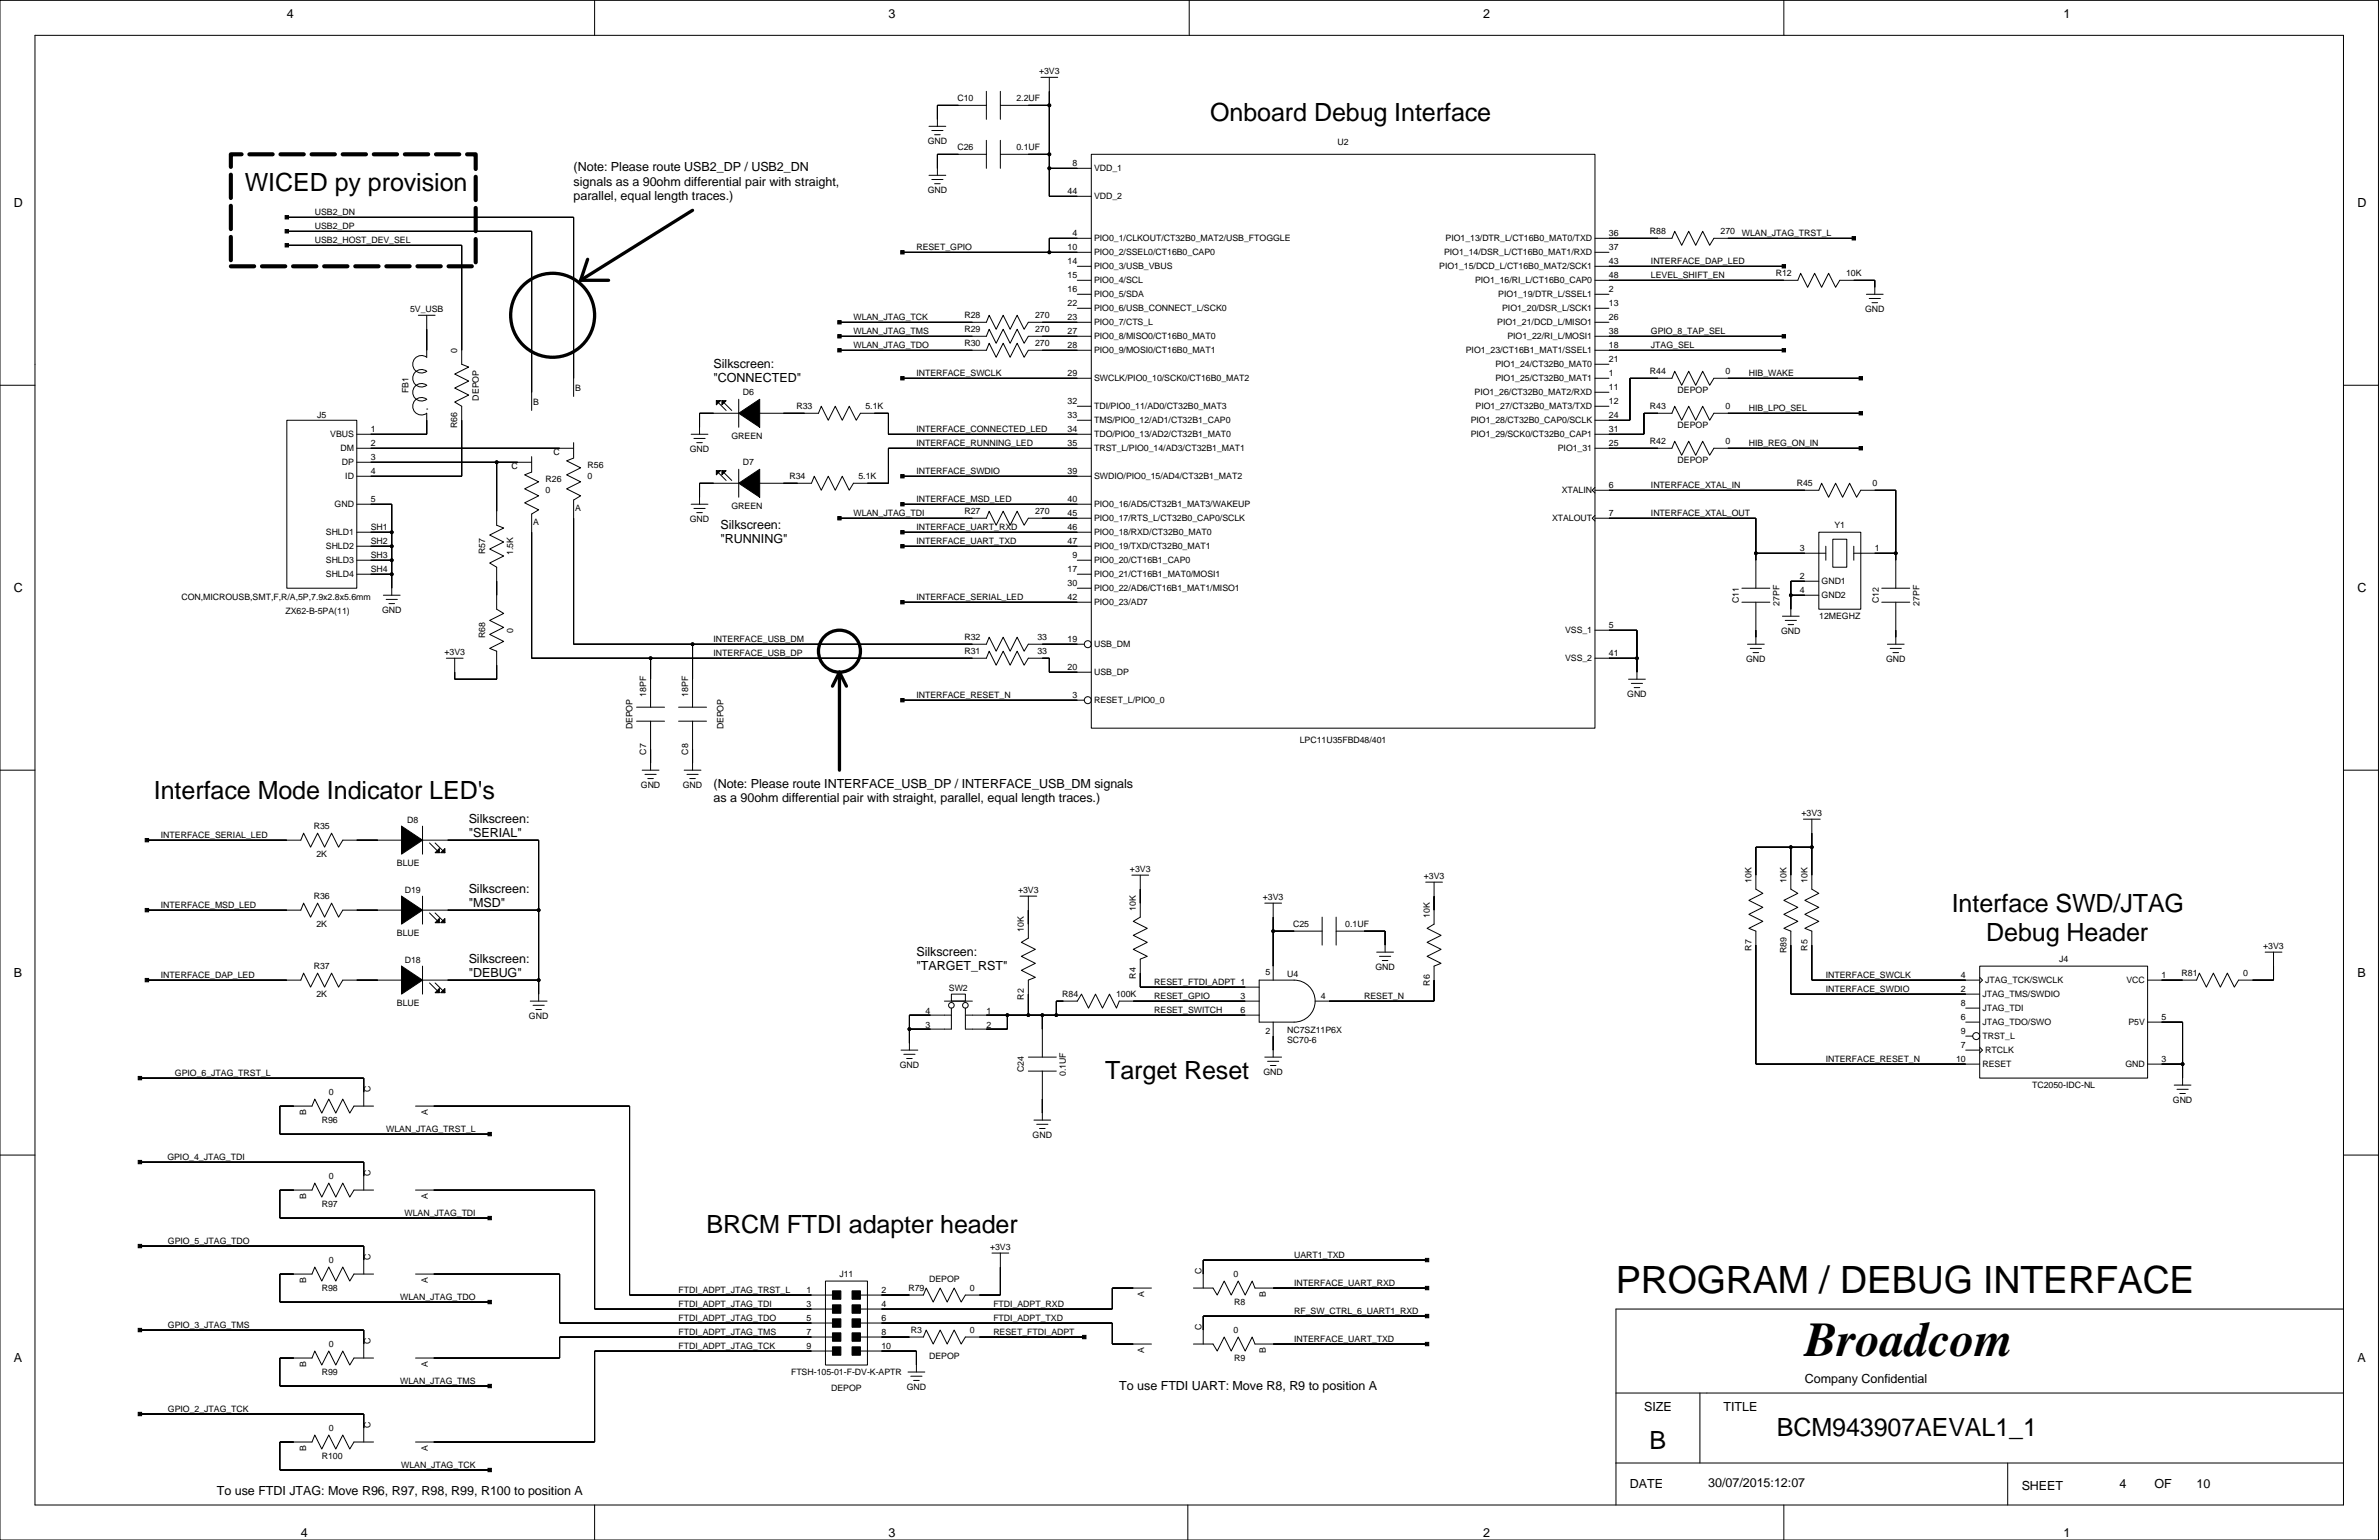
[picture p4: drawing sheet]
<svg xmlns="http://www.w3.org/2000/svg" width="432mm" height="279mm" viewBox="0 0 432 279" stroke-linecap="round" stroke-linejoin="round" font-family="sans-serif">
<defs><g id="words">
<text font-size="8.8" x="327.6" y="246.1">Broadcom</text>
<text font-size="6.8" x="293.3" y="234.7">PROGRAM / DEBUG INTERFACE</text>
<g font-size="4.6">
<text x="219.7" y="21.9">Onboard Debug Interface</text>
<text x="44.4" y="34.6">WICED py provision</text>
<text x="27.9" y="145">Interface Mode Indicator LED's</text>
<text x="354.2" y="165.4">Interface SWD/JTAG</text>
<text x="360.5" y="170.7">Debug Header</text>
<text x="200.6" y="195.8">Target Reset</text>
<text x="128.2" y="223.8">BRCM FTDI adapter header</text>
<text x="299.4" y="263">B</text>
<text x="322.5" y="260.6">BCM943907AEVAL1_1</text>
</g>
<g font-size="2.3">
<text x="52.1" y="3.4">4</text>
<text x="161.3" y="3.4">3</text>
<text x="269.2" y="3.4">2</text>
<text x="374.6" y="3.4">1</text>
<text x="104.1" y="31">(Note: Please route USB2_DP / USB2_DN</text>
<text x="104.1" y="33.7">signals as a 90ohm differential pair with straight,</text>
<text x="2.5" y="37.6">D</text>
<text x="104.1" y="36.4">parallel, equal length traces.)</text>
<text x="427.9" y="37.6">D</text>
<text x="129.5" y="66.7">Silkscreen:</text>
<text x="129.5" y="69.4">&quot;CONNECTED&quot;</text>
<text x="130.8" y="95.9">Silkscreen:</text>
<text x="130.8" y="98.6">&quot;RUNNING&quot;</text>
<text x="2.5" y="107.5">C</text>
<text x="427.9" y="107.5">C</text>
<text x="129.5" y="142.9">(Note: Please route INTERFACE_USB_DP / INTERFACE_USB_DM signals</text>
<text x="85.1" y="149.2">Silkscreen:</text>
<text x="129.5" y="145.6">as a 90ohm differential pair with straight, parallel, equal length traces.)</text>
<text x="85.1" y="151.9">&quot;SERIAL&quot;</text>
<text x="85.1" y="161.9">Silkscreen:</text>
<text x="85.1" y="164.6">&quot;MSD&quot;</text>
<text x="166.3" y="173.4">Silkscreen:</text>
<text x="2.5" y="177.3">B</text>
<text x="85.1" y="174.6">Silkscreen:</text>
<text x="85.1" y="177.3">&quot;DEBUG&quot;</text>
<text x="166.3" y="176">&quot;TARGET_RST&quot;</text>
<text x="427.9" y="177.3">B</text>
<text x="2.5" y="247.1">A</text>
<text x="327.6" y="250.9">Company Confidential</text>
<text x="427.9" y="247.1">A</text>
<text x="203.2" y="252.2">To use FTDI UART: Move R8, R9 to position A</text>
<text x="298.4" y="256">SIZE</text>
<text x="312.8" y="256">TITLE</text>
<text x="310.1" y="269.7">30/07/2015:12:07</text>
<text x="384.7" y="270">4</text>
<text x="398.7" y="270">10</text>
<text x="39.4" y="271.3">To use FTDI JTAG: Move R96, R97, R98, R99, R100 to position A</text>
<text x="295.8" y="270">DATE</text>
<text x="366.9" y="270.2">SHEET</text>
<text x="391.1" y="270">OF</text>
<text x="54.6" y="278.9">4</text>
<text x="161.3" y="278.9">3</text>
<text x="269.2" y="278.9">2</text>
<text x="374.6" y="278.9">1</text>
</g>
<g font-size="1.6">
<text x="188.6" y="13.5">+3V3</text>
<text x="173.8" y="18.3">C10</text>
<text x="184.5" y="18.3">2.2UF</text>
<text x="168.4" y="26.2">GND</text>
<text x="173.8" y="27.2">C26</text>
<text x="184.5" y="27.2">0.1UF</text>
<text x="242.8" y="26.4">U2</text>
<text x="168.4" y="35.1">GND</text>
<text x="193.8" y="35.3">44</text>
<text x="194.7" y="30.2">8</text>
<text x="198.6" y="31">VDD_1</text>
<text x="57.1" y="39.1">USB2_DN</text>
<text x="57.1" y="41.6">USB2_DP</text>
<text x="198.6" y="36.1">VDD_2</text>
<text x="57.1" y="44.1">USB2_HOST_DEV_SEL</text>
<text x="166.3" y="45.4">RESET_GPIO</text>
<text x="193.8" y="48">14</text>
<text x="193.8" y="45.4">10</text>
<text x="194.7" y="42.9">4</text>
<text x="198.6" y="43.7">PIO0_1/CLKOUT/CT32B0_MAT2/USB_FTOGGLE</text>
<text x="198.6" y="46.2">PIO0_2/SSEL0/CT16B0_CAP0</text>
<text x="262.1" y="46.2">PIO1_14/DSR_L/CT16B0_MAT1/RXD</text>
<text x="262.4" y="43.7">PIO1_13/DTR_L/CT16B0_MAT0/TXD</text>
<text x="292" y="42.9">36</text>
<text x="292" y="45.4">37</text>
<text x="292" y="48">43</text>
<text x="299.5" y="42.4">R88</text>
<text x="299.7" y="48">INTERFACE_DAP_LED</text>
<text x="312.3" y="42.4">270</text>
<text x="316.2" y="42.9">WLAN_JTAG_TRST_L</text>
<text x="193.8" y="53">16</text>
<text x="193.8" y="50.5">15</text>
<text x="198.6" y="48.8">PIO0_3/USB_VBUS</text>
<text x="198.6" y="51.3">PIO0_4/SCL</text>
<text x="198.6" y="53.9">PIO0_5/SDA</text>
<text x="261.2" y="48.8">PIO1_15/DCD_L/CT16B0_MAT2/SCK1</text>
<text x="267.7" y="51.3">PIO1_16/RI_L/CT16B0_CAP0</text>
<text x="271.9" y="53.9">PIO1_19/DTR_L/SSEL1</text>
<text x="292" y="50.5">48</text>
<text x="292" y="53">2</text>
<text x="299.7" y="50.5">LEVEL_SHIFT_EN</text>
<text x="322.3" y="50.1">R12</text>
<text x="335.1" y="50.1">10K</text>
<text x="74.4" y="56.7">5V_USB</text>
<text x="154.9" y="58.1">WLAN_JTAG_TCK</text>
<text x="175" y="57.7">R28</text>
<text x="187.9" y="57.7">270</text>
<text x="193.8" y="58.1">23</text>
<text x="193.8" y="55.6">22</text>
<text x="198.6" y="56.4">PIO0_6/USB_CONNECT_L/SCK0</text>
<text x="198.6" y="58.9">PIO0_7/CTS_L</text>
<text x="271.8" y="58.9">PIO1_21/DCD_L/MISO1</text>
<text x="272.6" y="56.4">PIO1_20/DSR_L/SCK1</text>
<text x="292" y="55.6">13</text>
<text x="292" y="58.1">26</text>
<text x="338.5" y="56.7">GND</text>
<text x="83" y="64" transform="rotate(-90 83 64)">0</text>
<text x="154.9" y="60.6">WLAN_JTAG_TMS</text>
<text x="154.9" y="63.2">WLAN_JTAG_TDO</text>
<text x="175" y="60.2">R29</text>
<text x="175" y="62.8">R30</text>
<text x="187.9" y="60.2">270</text>
<text x="187.9" y="62.8">270</text>
<text x="193.8" y="63.2">28</text>
<text x="193.8" y="60.6">27</text>
<text x="198.6" y="61.5">PIO0_8/MISO0/CT16B0_MAT0</text>
<text x="198.6" y="64">PIO0_9/MOSI0/CT16B0_MAT1</text>
<text x="266.1" y="64">PIO1_23/CT16B1_MAT1/SSEL1</text>
<text x="273.6" y="61.5">PIO1_22/RI_L/MOSI1</text>
<text x="292" y="60.6">38</text>
<text x="292" y="63.2">18</text>
<text x="292" y="65.7">21</text>
<text x="299.7" y="63.2">JTAG_SEL</text>
<text x="299.7" y="60.6">GPIO_8_TAP_SEL</text>
<text x="74.1" y="71.3" transform="rotate(-90 74.1 71.3)">FB1</text>
<text x="104.4" y="70.9">B</text>
<text x="134.8" y="71.6">D6</text>
<text x="166.3" y="68.3">INTERFACE_SWCLK</text>
<text x="193.8" y="68.3">29</text>
<text x="198.6" y="69.1">SWCLK/PIO0_10/SCK0/CT16B0_MAT2</text>
<text x="267.6" y="71.6">PIO1_26/CT32B0_MAT2/RXD</text>
<text x="271.4" y="69.1">PIO1_25/CT32B0_MAT1</text>
<text x="271.4" y="66.6">PIO1_24/CT32B0_MAT0</text>
<text x="292" y="70.8">11</text>
<text x="292" y="68.3">1</text>
<text x="299.5" y="67.8">R44</text>
<text x="304.5" y="71.3">DEPOP</text>
<text x="313.2" y="67.8">0</text>
<text x="317.4" y="68.3">HIB_WAKE</text>
<text x="57.6" y="75.9">J5</text>
<text x="83" y="77.7" transform="rotate(-90 83 77.7)">R66</text>
<text x="86.9" y="72.7" transform="rotate(-90 86.9 72.7)">DEPOP</text>
<text x="96.8" y="73.4">B</text>
<text x="144.6" y="74.2">R33</text>
<text x="157.1" y="74.2">5.1K</text>
<text x="193.8" y="75.9">33</text>
<text x="193.8" y="73.3">32</text>
<text x="198.6" y="74.2">TDI/PIO0_11/AD0/CT32B0_MAT3</text>
<text x="198.6" y="76.7">TMS/PIO0_12/AD1/CT32B1_CAP0</text>
<text x="266.9" y="76.7">PIO1_28/CT32B0_CAP0/SCLK</text>
<text x="267.8" y="74.2">PIO1_27/CT32B0_MAT3/TXD</text>
<text x="292" y="75.9">24</text>
<text x="292" y="73.3">12</text>
<text x="299.5" y="74.2">R43</text>
<text x="304.5" y="77.7">DEPOP</text>
<text x="313.2" y="74.2">0</text>
<text x="317.4" y="74.6">HIB_LPO_SEL</text>
<text x="59.9" y="79.3">VBUS</text>
<text x="61.8" y="81.8">DM</text>
<text x="67.3" y="78.4">1</text>
<text x="67.3" y="81">2</text>
<text x="67.3" y="83.5">3</text>
<text x="100.4" y="82.6">C</text>
<text x="125.2" y="82.1">GND</text>
<text x="132.8" y="79.7">GREEN</text>
<text x="166.3" y="78.4">INTERFACE_CONNECTED_LED</text>
<text x="166.3" y="81">INTERFACE_RUNNING_LED</text>
<text x="193.8" y="81">35</text>
<text x="193.8" y="78.4">34</text>
<text x="198.6" y="79.3">TDO/PIO0_13/AD2/CT32B1_MAT0</text>
<text x="198.6" y="81.8">TRST_L/PIO0_14/AD3/CT32B1_MAT1</text>
<text x="266.9" y="79.3">PIO1_29/SCK0/CT32B0_CAP1</text>
<text x="282.7" y="81.8">PIO1_31</text>
<text x="292" y="81">25</text>
<text x="292" y="78.4">31</text>
<text x="299.5" y="80.5">R42</text>
<text x="313.2" y="80.5">0</text>
<text x="317.4" y="81">HIB_REG_ON_IN</text>
<text x="62.1" y="84.3">DP</text>
<text x="62.7" y="86.9">ID</text>
<text x="67.3" y="86">4</text>
<text x="92.8" y="85.1">C</text>
<text x="99" y="87.4">R26</text>
<text x="99" y="89.4">0</text>
<text x="106.7" y="84.8">R56</text>
<text x="106.7" y="86.9">0</text>
<text x="134.8" y="84.3">D7</text>
<text x="143.3" y="86.9">R34</text>
<text x="155.8" y="86.9">5.1K</text>
<text x="166.3" y="86">INTERFACE_SWDIO</text>
<text x="193.8" y="86">39</text>
<text x="198.6" y="86.9">SWDIO/PIO0_15/AD4/CT32B1_MAT2</text>
<text x="283.5" y="89.4">XTALIN</text>
<text x="292" y="88.6">6</text>
<text x="299.7" y="88.6">INTERFACE_XTAL_IN</text>
<text x="304.5" y="84">DEPOP</text>
<text x="326.1" y="88.1">R45</text>
<text x="339.8" y="88.1">0</text>
<text x="60.7" y="92">GND</text>
<text x="67.3" y="91.1">5</text>
<text x="96.8" y="95.3">A</text>
<text x="104.4" y="92.7">A</text>
<text x="125.2" y="94.8">GND</text>
<text x="132.8" y="92.4">GREEN</text>
<text x="154.9" y="93.7">WLAN_JTAG_TDI</text>
<text x="166.3" y="91.1">INTERFACE_MSD_LED</text>
<text x="175" y="93.2">R27</text>
<text x="187.9" y="93.2">270</text>
<text x="193.8" y="91.1">40</text>
<text x="193.8" y="93.7">45</text>
<text x="198.6" y="94.5">PIO0_17/RTS_L/CT32B0_CAP0/SCLK</text>
<text x="198.6" y="92">PIO0_16/AD5/CT32B1_MAT3/WAKEUP</text>
<text x="281.7" y="94.5">XTALOUT</text>
<text x="292" y="93.7">7</text>
<text x="299.7" y="93.7">INTERFACE_XTAL_OUT</text>
<text x="333" y="95.8">Y1</text>
<text x="59.2" y="99.6">SHLD2</text>
<text x="59.2" y="97">SHLD1</text>
<text x="67.3" y="96.2">SH1</text>
<text x="67.3" y="98.7">SH2</text>
<text x="67.3" y="101.3">SH3</text>
<text x="88.1" y="100.6" transform="rotate(-90 88.1 100.6)">R57</text>
<text x="93.2" y="100.7" transform="rotate(-90 93.2 100.7)">1.5K</text>
<text x="166.3" y="96.2">INTERFACE_UART_RXD</text>
<text x="166.3" y="98.7">INTERFACE_UART_TXD</text>
<text x="193.8" y="98.7">47</text>
<text x="193.8" y="96.2">46</text>
<text x="194.7" y="101.3">9</text>
<text x="198.6" y="97">PIO0_18/RXD/CT32B0_MAT0</text>
<text x="198.6" y="99.6">PIO0_19/TXD/CT32B0_MAT1</text>
<text x="326.7" y="100">3</text>
<text x="340.3" y="100">1</text>
<text x="59.2" y="104.7">SHLD4</text>
<text x="59.2" y="102.1">SHLD3</text>
<text x="67.3" y="103.8">SH4</text>
<text x="193.8" y="106.4">30</text>
<text x="193.8" y="103.8">17</text>
<text x="198.6" y="102.1">PIO0_20/CT16B1_CAP0</text>
<text x="198.6" y="104.7">PIO0_21/CT16B1_MAT0/MOSI1</text>
<text x="198.6" y="107.2">PIO0_22/AD6/CT16B1_MAT1/MISO1</text>
<text x="326.7" y="107.6">4</text>
<text x="326.7" y="105.1">2</text>
<text x="330.6" y="105.9">GND1</text>
<text x="32.9" y="108.9">CON,MICROUSB,SMT,F,R/A,5P,7.9x2.8x5.6mm</text>
<text x="51.8" y="111.4">ZX62-B-5PA(11)</text>
<text x="69.3" y="111.3">GND</text>
<text x="166.3" y="108.9">INTERFACE_SERIAL_LED</text>
<text x="193.8" y="108.9">42</text>
<text x="198.6" y="109.7">PIO0_23/AD7</text>
<text x="292" y="114">5</text>
<text x="315.6" y="109.4" transform="rotate(-90 315.6 109.4)">C11</text>
<text x="323" y="109.9" transform="rotate(-90 323 109.9)">27PF</text>
<text x="330.2" y="112.3">12MEGHZ</text>
<text x="330.6" y="108.5">GND2</text>
<text x="341" y="109.4" transform="rotate(-90 341 109.4)">C12</text>
<text x="348.4" y="109.9" transform="rotate(-90 348.4 109.9)">27PF</text>
<text x="80.7" y="118.9">+3V3</text>
<text x="88.1" y="115.8" transform="rotate(-90 88.1 115.8)">R68</text>
<text x="93.2" y="114.8" transform="rotate(-90 93.2 114.8)">0</text>
<text x="129.5" y="119.1">INTERFACE_USB_DP</text>
<text x="129.5" y="116.5">INTERFACE_USB_DM</text>
<text x="175" y="116.1">R32</text>
<text x="175" y="118.6">R31</text>
<text x="188.3" y="116.1">33</text>
<text x="188.3" y="118.6">33</text>
<text x="193.8" y="116.5">19</text>
<text x="198.6" y="117.4">USB_DM</text>
<text x="284.1" y="114.8">VSS_1</text>
<text x="284.1" y="119.9">VSS_2</text>
<text x="292" y="119.1">41</text>
<text x="323.3" y="115.1">GND</text>
<text x="193.8" y="121.6">20</text>
<text x="198.6" y="122.4">USB_DP</text>
<text x="316.9" y="120.1">GND</text>
<text x="342.3" y="120.1">GND</text>
<text x="117.3" y="126.4" transform="rotate(-90 117.3 126.4)">18PF</text>
<text x="124.9" y="126.4" transform="rotate(-90 124.9 126.4)">18PF</text>
<text x="166.3" y="126.7">INTERFACE_RESET_N</text>
<text x="194.7" y="126.7">3</text>
<text x="198.6" y="127.5">RESET_L/PIO0_0</text>
<text x="295.4" y="126.5">GND</text>
<text x="114.8" y="132.3" transform="rotate(-90 114.8 132.3)">DEPOP</text>
<text x="117.3" y="136.9" transform="rotate(-90 117.3 136.9)">C7</text>
<text x="124.9" y="136.9" transform="rotate(-90 124.9 136.9)">C8</text>
<text x="131.3" y="132.3" transform="rotate(-90 131.3 132.3)">DEPOP</text>
<text x="235.9" y="134.8">LPC11U35FBD48/401</text>
<text x="116.3" y="143">GND</text>
<text x="123.9" y="143">GND</text>
<text x="73.9" y="149.3">D8</text>
<text x="327" y="148.1">+3V3</text>
<text x="29.2" y="152.1">INTERFACE_SERIAL_LED</text>
<text x="57" y="150.4">R35</text>
<text x="57.4" y="155.4">2K</text>
<text x="72.1" y="157.1">BLUE</text>
<text x="205.1" y="158.2">+3V3</text>
<text x="258.4" y="159.5">+3V3</text>
<text x="317.9" y="160.2" transform="rotate(-90 317.9 160.2)">10K</text>
<text x="324.3" y="160.2" transform="rotate(-90 324.3 160.2)">10K</text>
<text x="328.1" y="160.2" transform="rotate(-90 328.1 160.2)">10K</text>
<text x="29.2" y="164.8">INTERFACE_MSD_LED</text>
<text x="57" y="163.1">R36</text>
<text x="73.5" y="162">D19</text>
<text x="184.8" y="162">+3V3</text>
<text x="206.2" y="165.3" transform="rotate(-90 206.2 165.3)">10K</text>
<text x="229.2" y="163.3">+3V3</text>
<text x="259.5" y="166.5" transform="rotate(-90 259.5 166.5)">10K</text>
<text x="57.4" y="168.1">2K</text>
<text x="72.1" y="169.8">BLUE</text>
<text x="185.9" y="169.1" transform="rotate(-90 185.9 169.1)">10K</text>
<text x="234.7" y="168.1">C25</text>
<text x="244.2" y="168.1">0.1UF</text>
<text x="317.9" y="172.5" transform="rotate(-90 317.9 172.5)">R7</text>
<text x="324.3" y="172.9" transform="rotate(-90 324.3 172.9)">R89</text>
<text x="328.1" y="172.5" transform="rotate(-90 328.1 172.5)">R5</text>
<text x="410.8" y="172.2">+3V3</text>
<text x="29.2" y="177.5">INTERFACE_DAP_LED</text>
<text x="57" y="175.8">R37</text>
<text x="73.5" y="174.7">D18</text>
<text x="172.2" y="179.8">SW2</text>
<text x="206.2" y="177.6" transform="rotate(-90 206.2 177.6)">R4</text>
<text x="209.5" y="178.7">RESET_FTDI_ADPT 1</text>
<text x="229.7" y="177">5</text>
<text x="233.6" y="177.3">U4</text>
<text x="249.6" y="176">GND</text>
<text x="259.5" y="178.8" transform="rotate(-90 259.5 178.8)">R6</text>
<text x="331.4" y="177.5">INTERFACE_SWCLK</text>
<text x="355.9" y="177.5">4</text>
<text x="360.3" y="178.3">JTAG_TCK/SWCLK</text>
<text x="373.7" y="174.5">J4</text>
<text x="386" y="178.3">VCC</text>
<text x="392.3" y="177.5">1</text>
<text x="396" y="177">R81</text>
<text x="407.1" y="177">0</text>
<text x="57.4" y="180.8">2K</text>
<text x="72.1" y="182.5">BLUE</text>
<text x="96" y="184.9">GND</text>
<text x="168" y="183.9">4</text>
<text x="179" y="183.9">1</text>
<text x="185.9" y="181.4" transform="rotate(-90 185.9 181.4)">R2</text>
<text x="192.8" y="180.8">R84</text>
<text x="202.6" y="180.8">100K</text>
<text x="209.5" y="181.3">RESET_GPIO</text>
<text x="209.5" y="183.8">RESET_SWITCH</text>
<text x="225.1" y="183.8">6</text>
<text x="225.1" y="181.3">3</text>
<text x="239.7" y="181.3">4</text>
<text x="247.6" y="181.3">RESET_N</text>
<text x="331.4" y="180">INTERFACE_SWDIO</text>
<text x="355.9" y="182.5">8</text>
<text x="355.9" y="185.1">6</text>
<text x="355.9" y="180">2</text>
<text x="359.8" y="180.8">JTAG_TMS/SWDIO</text>
<text x="359.8" y="185.9">JTAG_TDO/SWO</text>
<text x="359.8" y="183.4">JTAG_TDI</text>
<text x="386.3" y="185.9">P5V</text>
<text x="392.3" y="185.1">5</text>
<text x="168" y="186.4">3</text>
<text x="179" y="186.4">2</text>
<text x="229.7" y="187.6">2</text>
<text x="233.6" y="187.4">NC7SZ11P6X</text>
<text x="233.6" y="189.2">SC70-6</text>
<text x="355.9" y="187.6">9</text>
<text x="355.9" y="190.2">7</text>
<text x="359.8" y="188.5">TRST_L</text>
<text x="360.3" y="191">RTCLK</text>
<text x="31.7" y="195.2">GPIO_6_JTAG_TRST_L</text>
<text x="163.3" y="193.8">GND</text>
<text x="185.9" y="194.5" transform="rotate(-90 185.9 194.5)">C24</text>
<text x="193.5" y="195.2" transform="rotate(-90 193.5 195.2)">0.1UF</text>
<text x="229.3" y="195.1">GND</text>
<text x="331.4" y="192.7">INTERFACE_RESET_N</text>
<text x="355" y="192.7">10</text>
<text x="359.8" y="193.5">RESET</text>
<text x="368.9" y="197.3">TC2050-IDC-NL</text>
<text x="385.8" y="193.5">GND</text>
<text x="392.3" y="192.7">3</text>
<text x="55.6" y="202.2" transform="rotate(-90 55.6 202.2)">B</text>
<text x="58.4" y="203.7">R96</text>
<text x="59.7" y="198.6">0</text>
<text x="67.3" y="198.1" transform="rotate(-90 67.3 198.1)">C</text>
<text x="77.7" y="202.2" transform="rotate(-90 77.7 202.2)">A</text>
<text x="394.4" y="200.1">GND</text>
<text x="70.1" y="205.4">WLAN_JTAG_TRST_L</text>
<text x="187.4" y="206.5">GND</text>
<text x="30.4" y="210.5">GPIO_4_JTAG_TDI</text>
<text x="59.7" y="213.8">0</text>
<text x="67.3" y="213.4" transform="rotate(-90 67.3 213.4)">C</text>
<text x="55.6" y="217.5" transform="rotate(-90 55.6 217.5)">B</text>
<text x="58.4" y="218.9">R97</text>
<text x="73.4" y="220.6">WLAN_JTAG_TDI</text>
<text x="77.7" y="217.5" transform="rotate(-90 77.7 217.5)">A</text>
<text x="30.5" y="225.7">GPIO_5_JTAG_TDO</text>
<text x="179.7" y="226.8">+3V3</text>
<text x="55.6" y="232.7" transform="rotate(-90 55.6 232.7)">B</text>
<text x="59.7" y="229.1">0</text>
<text x="67.3" y="228.6" transform="rotate(-90 67.3 228.6)">C</text>
<text x="77.7" y="232.7" transform="rotate(-90 77.7 232.7)">A</text>
<text x="152.4" y="231.6">J11</text>
<text x="168.6" y="232.6">DEPOP</text>
<text x="218.1" y="231.2" transform="rotate(-90 218.1 231.2)">C</text>
<text x="223.9" y="231.6">0</text>
<text x="234.9" y="233.3">INTERFACE_UART_RXD</text>
<text x="234.9" y="228.2">UART1_TXD</text>
<text x="58.4" y="234.2">R98</text>
<text x="72.6" y="235.9">WLAN_JTAG_TDO</text>
<text x="123.2" y="234.6">FTDI_ADPT_JTAG_TRST_L</text>
<text x="123.2" y="237.1">FTDI_ADPT_JTAG_TDI</text>
<text x="123.2" y="239.7">FTDI_ADPT_JTAG_TDO</text>
<text x="146.4" y="239.8">5</text>
<text x="146.4" y="237.2">3</text>
<text x="146.4" y="234.7">1</text>
<text x="160" y="239.8">6</text>
<text x="160" y="234.7">2</text>
<text x="160" y="237.2">4</text>
<text x="164.9" y="234.2">R79</text>
<text x="176.1" y="234.2">0</text>
<text x="180.3" y="237.1">FTDI_ADPT_RXD</text>
<text x="180.3" y="239.7">FTDI_ADPT_TXD</text>
<text x="207.7" y="235.3" transform="rotate(-90 207.7 235.3)">A</text>
<text x="224" y="236.7">R8</text>
<text x="229.8" y="235.3" transform="rotate(-90 229.8 235.3)">B</text>
<text x="234.9" y="238.4">RF_SW_CTRL_6_UART1_RXD</text>
<text x="30.5" y="240.9">GPIO_3_JTAG_TMS</text>
<text x="59.7" y="244.3">0</text>
<text x="67.3" y="243.8" transform="rotate(-90 67.3 243.8)">C</text>
<text x="123.2" y="242.2">FTDI_ADPT_JTAG_TMS</text>
<text x="123.2" y="244.8">FTDI_ADPT_JTAG_TCK</text>
<text x="146.4" y="244.8">9</text>
<text x="146.4" y="242.3">7</text>
<text x="160" y="244.8">10</text>
<text x="160" y="242.3">8</text>
<text x="165.3" y="241.8">R3</text>
<text x="176.1" y="241.8">0</text>
<text x="180.3" y="242.2">RESET_FTDI_ADPT</text>
<text x="207.7" y="245.4" transform="rotate(-90 207.7 245.4)">A</text>
<text x="218.1" y="241.3" transform="rotate(-90 218.1 241.3)">C</text>
<text x="223.9" y="241.8">0</text>
<text x="229.8" y="245.4" transform="rotate(-90 229.8 245.4)">B</text>
<text x="234.9" y="243.5">INTERFACE_UART_TXD</text>
<text x="55.6" y="247.9" transform="rotate(-90 55.6 247.9)">B</text>
<text x="58.4" y="249.4">R99</text>
<text x="72.6" y="251.1">WLAN_JTAG_TMS</text>
<text x="77.7" y="247.9" transform="rotate(-90 77.7 247.9)">A</text>
<text x="143.6" y="249.4">FTSH-105-01-F-DV-K-APTR</text>
<text x="168.6" y="246.5">DEPOP</text>
<text x="224" y="246.9">R9</text>
<text x="30.5" y="256.2">GPIO_2_JTAG_TCK</text>
<text x="150.9" y="252.4">DEPOP</text>
<text x="164.6" y="252.2">GND</text>
<text x="55.6" y="263.2" transform="rotate(-90 55.6 263.2)">B</text>
<text x="59.7" y="259.6">0</text>
<text x="67.3" y="259.1" transform="rotate(-90 67.3 259.1)">C</text>
<text x="77.7" y="263.2" transform="rotate(-90 77.7 263.2)">A</text>
<text x="58.4" y="264.6">R100</text>
<text x="72.8" y="266.3">WLAN_JTAG_TCK</text>
</g>
</g></defs>
<g fill="none" stroke="#000" stroke-width=".18">
<path d="M0 .1h431.7v279.3h-431.7zM6.3 6.4h419.1v266.7h-419.1zM107.9 .1v6.3M179 19.1h-8.9v3.8M179 16.6v5M181.6 19.1h8.9M181.6 16.6v5M188.9 14h3.1M190.5 14v21.6h7.6M215.9 .1v6.3M323.8 .1v6.3M52.1 39.4h52v32.5"/>
<path d="M168.6 31.8h3.1M168.6 22.9h3.1M169.1 32.6h2.1M169.1 23.7h2.1M169.6 33.3h1M169.6 24.4h1M179 25.5v5M179 28h-8.9v3.8M181.6 25.5v5M181.6 28h8.9M190.5 30.5h7.6M198.1 28h91.4v104.1h-91.4z"/>
<path d="M52.1 44.5h31.7v21.6l1.3 .5-2.6 1.3 2.6 1.2-2.6 1.3 2.6 1.3-2.6 1.2 1.3 .8v12.7h-19M52.1 42h44.4v32.5M75.9 57.2h3.1M77.5 57.2v7.6M152.4 58.5h26.6l.5-1.3 1.3 2.5 1.3-2.5 1.2 2.5 1.3-2.5 1.3 2.5 .7-1.2h11.5M163.8 45.8h34.3M195.5 53.4h2.6M195.5 48.3h2.6M195.5 50.9h2.6M195.5 55.9h2.6M198.1 43.2h-7.6v2.6M289.5 50.9h36.8l.5-1.3 1.3 2.5 1.3-2.5 1.2 2.5 1.3-2.5 1.3 2.5 .7-1.2h6.4v2.5"/>
<path d="M289.5 43.2h14l.5-1.2 1.2 2.5 1.3-2.5 1.3 2.5 1.2-2.5 1.3 2.5 .8-1.3h25.4M289.5 53.4h2.5M289.5 45.8h2.5M289.5 48.3h34.3M289.5 55.9h2.5M289.5 58.5h2.5M338.8 53.4h3M339.3 54.2h2M339.8 54.9h1M0 69.9h6.3M52.1 76.2h12.7v30.5h-12.7zM77.5 74.2h.1"/>
<path d="M77.5 64.8a1.59 1.59 0 0 0-2.2 .2 1.59 1.59 0 0 0 0 2.2 1.59 1.59 0 0 0 2.2 .2 1.59 1.59 0 0 0-2.2 .2 1.59 1.59 0 0 0 0 2.1 1.59 1.59 0 0 0 2.2 .2 1.59 1.59 0 0 0-2.2 .2 1.59 1.59 0 0 0 0 2.1 1.59 1.59 0 0 0 2.2 .2 1.59 1.59 0 0 0-2.2 .2 1.59 1.59 0 0 0 0 2.2 1.59 1.59 0 0 0 2.2 .2v3.8h-12.7M125.4 78.8h3.1M126 79.5h2M130.3 72.9l1.5 1.6M131.3 72.9l1.5 1.6M134.1 75h-7.1v3.8M134.1 72.4v5.1M137.9 75h10.7l.5-1.3 1.2 2.5 1.3-2.5 1.3 2.5 1.2-2.5 1.3 2.5 .8-1.2h5.1v3.8h36.8M152.4 61h26.6l.5-1.3 1.3 2.6 1.3-2.6 1.2 2.6 1.3-2.6 1.3 2.6 .7-1.3h11.5M152.4 63.5h26.6l.5-1.2 1.3 2.5 1.3-2.5 1.2 2.5 1.3-2.5 1.3 2.5 .7-1.3h11.5M163.8 68.6h34.3M195.5 73.7h2.6"/>
<path d="M195.5 76.2h2.6M289.5 68.6h2.5M289.5 61h34.3M289.5 63.5h34.3M289.5 73.7h2.5M289.5 66.1h2.5M289.5 71.2h2.5M337.7 75h-26.6l-.8 1.2-1.3-2.5-1.2 2.5-1.3-2.5-1.3 2.5-1.2-2.5-.5 1.3h-5.1v3.8h-8.9M337.7 68.6h-26.6l-.8 1.3-1.3-2.5-1.2 2.5-1.3-2.5-1.3 2.5-1.2-2.5-.5 1.2h-7.7v7.6h-6.3M425.4 69.9h6.3M64.8 91.5h6.3v16.5M64.8 96.6h6.3"/>
<path d="M64.8 99.1h6.3M64.8 81.3h39.3M64.8 83.9h31.7M90.1 83.9v11.4l1.3 .5-2.5 1.3 2.5 1.2-2.5 1.3 2.5 1.3-2.5 1.2 1.2 .8v7.6l1.3 .8-2.5 1.3 2.5 1.2-2.5 1.3 2.5 1.3-2.5 1.2 1.2 .5v5.1h-7.6v-3.8M96.5 82.8v2.8l-1.3 .6 2.6 1.2-2.6 1.3 2.6 1.3-2.6 1.2 2.6 1.3-1.3 .8v26.1h82.5l.5-1.3 1.3 2.6 1.3-2.6 1.2 2.6 1.3-2.6 1.3 2.6 .7-1.3h3.9v2.6h7.6M104.1 80.3v2.8l-1.3 .5 2.6 1.3-2.6 1.3 2.6 1.2-2.6 1.3 2.6 1.3-1.3 .7v26.2h74.9l.5-1.3 1.3 2.5 1.3-2.5 1.2 2.5 1.3-2.5 1.3 2.5 .7-1.2h10.2M125.4 91.5h3.1M126 92.2h2M126.5 80.3h1M126.5 93h1M130.3 85.6l1.5 1.6M131.3 85.6l1.5 1.6"/>
<path d="M134.1 87.7h-7.1v3.8M134.1 85.1v5.1M152.4 94h26.6l.5-1.2 1.3 2.5 1.3-2.5 1.2 2.5 1.3-2.5 1.3 2.5 .7-1.3h11.5M163.8 96.6h34.3M163.8 99.1h34.3M163.8 91.5h34.3M163.8 86.4h34.3M198.1 81.3h-36.8v6.4h-6.4l-.8 1.2-1.2-2.5-1.3 2.5-1.3-2.5-1.2 2.5-1.3-2.5-.5 1.3h-9.4M289.5 88.4l-.5 .5 .5 .6M289.5 93.5l-.5 .5 .5 .5M289.5 88.9h40.6l.5-1.2 1.3 2.5 1.3-2.5 1.2 2.5 1.3-2.5 1.3 2.5 .7-1.3h6.4v17.8M289.5 81.3h14l.5-1.2 1.2 2.5 1.3-2.5 1.3 2.5 1.2-2.5 1.3 2.5 .8-1.3h26.6"/>
<path d="M289.5 94h29.2v12.7M330.1 96.6h7.6v13.9h-7.6zM331.4 99.1v2.5M332.7 97.8h2.5v5.1h-2.5zM336.5 99.1v2.5M64.8 101.6h6.3M64.8 104.2h6.3M69.6 108h3M70.1 108.8h2M70.6 109.5h1M81 119.4h3.1M118.1 119.4v8.9"/>
<path d="M125.7 116.9v11.4M163.8 109.3h34.3M195.5 101.6h2.6M195.5 104.2h2.6M195.5 106.7h2.6M289.5 114.3h7.6v8.9M289.5 119.4h7.6M316.2 106.7h5M316.2 109.3h5M317.2 116.9h3M317.7 117.6h2M318.2 118.4h1"/>
<path d="M318.7 100.4h12.7M318.7 109.3v7.6M323.5 111.8h3.1M324 112.6h2.1M324.5 113.3h1.1M325 108h5.1M330.1 105.4h-5.1v6.4M336.5 100.4h7.6M341.6 106.7h5M341.6 109.3h5M342.6 116.9h3M343.1 117.6h2"/>
<path d="M343.6 118.4h1M344.1 109.3v7.6M0 139.7h6.3M115.5 130.8h5.1M115.5 128.3h5.1M116.6 139.7h3M118.1 130.8v8.9M123.2 130.8h5M123.2 128.3h5M124.2 139.7h3M125.7 130.8v8.9M163.8 127h33"/>
<path d="M295.6 123.2h3M296.1 124h2M296.6 124.7h1M425.4 139.7h6.3M26.7 152.4h27.9l.5-1.2 1.3 2.5 1.2-2.5 1.3 2.5 1.3-2.5 1.3 2.5 .7-1.3h10.7M76.7 152.4h21.1v29.2M76.7 149.9v5.1M78 152.9l1.5 1.6M79 152.9l1.5 1.6M117.1 140.5h2M117.6 141.3h1M124.7 140.5h2"/>
<path d="M125.2 141.3h1M205.4 158.8h3.1M207 158.8v7.6l-1.3 .8 2.5 1.2-2.5 1.3 2.5 1.3-2.5 1.2 2.5 1.3-1.2 .5v5.1h21.5M325 153.7v7.6l1.3 .8-2.5 1.2 2.5 1.3-2.5 1.3 2.5 1.3-2.5 1.2 1.2 .5v11.5h34.3M327.3 148.6h3.1M328.9 148.6v12.7l1.2 .8-2.5 1.2 2.5 1.3-2.5 1.3 2.5 1.3-2.5 1.2 1.3 .5v8.9h30.4M328.9 153.7h-10.2v7.6l1.3 .8-2.6 1.2 2.6 1.3-2.6 1.3 2.6 1.3-2.6 1.2 1.3 .5v24.2h40.6M26.7 165.1h27.9l.5-1.2 1.3 2.5 1.2-2.5 1.3 2.5 1.3-2.5 1.3 2.5 .7-1.3h10.7M26.7 177.8h27.9l.5-1.2 1.3 2.5 1.2-2.5 1.3 2.5 1.3-2.5 1.3 2.5 .7-1.3h10.7M76.7 165.1h21.1M76.7 177.8h21.1M76.7 162.6v5.1"/>
<path d="M76.7 175.3v5.1M78 178.3l1.5 1.6M78 165.6l1.5 1.6M79 178.3l1.5 1.6M79 165.6l1.5 1.6M185.1 162.6h3.1M186.6 162.6v7.6l-1.2 .8 2.5 1.2-2.5 1.3 2.5 1.3-2.5 1.2 2.5 1.3-1.3 .5v6.4M228.5 177.8h6.4a3.8 3.8 0 0 1 3.8 3.8 3.8 3.8 0 0 1-3.8 3.8h-6.4zM229.6 163.9h3M231.1 163.9v13.9M231.1 168.9h8.9M240 166.4v5.1"/>
<path d="M242.5 168.9h8.9v3.8M242.5 166.4v5.1M249.9 172.7h3M250.4 173.5h2M250.9 174.3h1M258.8 160h3M260.3 160v7.7l-1.3 .7 2.6 1.3-2.6 1.3 2.6 1.2-2.6 1.3 2.6 1.3-1.3 .5v6.3h-21.6M359.3 175.3h30.5v20.3h-30.5zM359.3 177.3l.5 .5-.5 .5M411.1 172.7h3.1M412.7 172.7v5.1h-6.4l-.8 1.3-1.2-2.5-1.3 2.5-1.3-2.5-1.2 2.5-1.3-2.5-.5 1.2h-8.9M25.4 195.6h40.6v5.1"/>
<path d="M96.2 181.6h3.1M96.8 182.4h2M97.3 183.2h1M163.5 190.5h3.1M164 191.3h2.1M164.6 192h1M171.4 181.6h5.1M172.7 180.4h2.5v1.2h-2.5zM172.7 184.2h-7.6v6.3M172.7 182.9v3.8h-7.6M175.2 184.2h53.3M175.2 182.9v3.8h7.6v-2.5"/>
<path d="M186.6 194.3h5.1M186.6 191.8h5.1M189.2 184.2v7.6M189.2 194.3v8.9M228.5 181.6h-25.3l-.6 1.3-1.2-2.5-1.3 2.5-1.3-2.5-1.2 2.5-1.3-2.5-.8 1.2h-3.8v2.6M229.6 191.8h3M230.1 192.6h2M230.6 193.3h1M231.1 185.4v6.4M247.6 185.4h.1M248.9 185.4h.1M356.8 190.5h2.5"/>
<path d="M356.8 185.4h2.5M356.8 182.9h2.5M356.8 188h1.3M359.3 190l.5 .5-.5 .5M389.8 193.1h6.3M389.8 185.4h6.3v11.5M394.6 196.9h3.1M395.1 197.6h2.1M395.6 198.4h1.1M0 209.6h6.3M25.4 210.8h40.6v5.1M67.8 200.7h-3.6l-.7 1.2-1.3-2.5-1.3 2.5-1.2-2.5-1.3 2.5-1.3-2.5-.5 1.3h-5.8v5.1h38.1"/>
<path d="M67.8 215.9h-3.6l-.7 1.3-1.3-2.6-1.3 2.6-1.2-2.6-1.3 2.6-1.3-2.6-.5 1.3h-5.8v5.1h38.1M75.4 215.9h32.5v21.6h43.2M75.4 200.7h38.9v34.3h36.8M187.7 203.2h3M188.2 204h2M188.7 204.7h1M425.4 209.6h6.3M25.4 226.1h40.6v5.1M67.8 231.2h-3.6l-.7 1.2-1.3-2.5-1.3 2.5-1.2-2.5-1.3 2.5-1.3-2.5-.5 1.3h-5.8v5h38.1M75.4 231.2h26.2v8.8h49.5M149.8 232.4h7.6v15.3h-7.6zM180 227.3h3.1"/>
<path d="M181.6 227.3v7.7h-6.4l-.7 1.2-1.3-2.5-1.3 2.5-1.3-2.5-1.2 2.5-1.3-2.5-.5 1.3h-11.4M209 233.7h-7.1v3.8h-45.7M216.6 233.7h3.6l.7 1.3 1.3-2.6 1.3 2.6 1.2-2.6 1.3 2.6 1.3-2.6 .5 1.3h31.2M259 228.6h-40.6v5.1M259 238.8h-40.6v5M425.4 237.5h-132.1v35.6M25.4 256.5h40.6v5.1M25.4 241.3h40.6v5.1M67.8 246.4h-3.6l-.7 1.3-1.3-2.6-1.3 2.6-1.2-2.6-1.3 2.6-1.3-2.6-.5 1.3h-5.8v5.1h38.1M151.1 245.1h-43.2v16.5h-32.5M151.1 242.6h-49.5v3.8h-26.2M156.2 242.6h11.4l.5-1.3 1.3 2.5 1.2-2.5 1.3 2.5 1.3-2.5 1.3 2.5 .7-1.2h21.6"/>
<path d="M156.2 240h45.7v3.8h7.1M156.2 245.1h10.1v3.8M164.8 248.9h3.1M165.3 249.7h2M165.8 250.5h1M216.6 243.8h3.6l.7 1.3 1.3-2.5 1.3 2.5 1.2-2.5 1.3 2.5 1.3-2.5 .5 1.2h31.2M293.3 252.7h132.1M308.5 252.7v12.7M67.8 261.6h-3.6l-.7 1.3-1.3-2.5-1.3 2.5-1.2-2.5-1.3 2.5-1.3-2.5-.5 1.2h-5.8v5.1h38.1M107.9 273.1v6.3M215.6 273.1v6.3M293.3 265.4h132.1"/>
<path d="M323.8 273.1v6.3M364.4 265.4v7.7"/>
<circle cx="190.5" cy="19.1" r=".25"/>
<circle cx="190.5" cy="30.5" r=".25"/>
<circle cx="190.5" cy="28" r=".25"/>
<circle cx="190.5" cy="45.8" r=".25"/>
<circle cx="71.1" cy="96.6" r=".25"/>
<circle cx="71.1" cy="99.1" r=".25"/>
<circle cx="90.1" cy="83.9" r=".25"/>
<circle cx="71.1" cy="104.2" r=".25"/>
<circle cx="71.1" cy="101.6" r=".25"/>
<circle cx="118.1" cy="119.4" r=".25"/>
<circle cx="125.7" cy="116.9" r=".25"/>
<circle cx="197.4" cy="116.9" r=".63"/>
<circle cx="297.1" cy="119.4" r=".25"/>
<circle cx="318.7" cy="100.4" r=".25"/>
<circle cx="325" cy="108" r=".25"/>
<circle cx="344.1" cy="100.4" r=".25"/>
<circle cx="197.4" cy="127" r=".63"/>
<circle cx="325" cy="153.7" r=".25"/>
<circle cx="328.9" cy="153.7" r=".25"/>
<circle cx="97.8" cy="165.1" r=".25"/>
<circle cx="97.8" cy="177.8" r=".25"/>
<circle cx="231.1" cy="168.9" r=".25"/>
<circle cx="165.1" cy="186.7" r=".25"/>
<circle cx="172.7" cy="182.4" r=".51"/>
<circle cx="175.2" cy="182.4" r=".51"/>
<circle cx="182.8" cy="184.2" r=".25"/>
<circle cx="186.6" cy="184.2" r=".25"/>
<circle cx="189.2" cy="184.2" r=".25"/>
<circle cx="191.7" cy="184.2" r=".25"/>
<circle cx="358.7" cy="188" r=".63"/>
<circle cx="396.1" cy="193.1" r=".25"/>
</g>
<g fill="#000" stroke="#000" stroke-width=".18">
<path d="M170.1 19.1v2.5z" fill-rule="evenodd"/>
<path d="M170.1 19.1h3.9z" fill-rule="evenodd"/>
<path d="M186.6 19.1h3.9z" fill-rule="evenodd"/>
<path d="M190.5 16.6v2.5z" fill-rule="evenodd"/>
<path d="M190.5 19.1v8.9z" fill-rule="evenodd"/>
<path d="M51.8 39.1h.6v.6h-.6z" fill-rule="evenodd"/>
<path d="M104.1 39.4v29.2z" fill-rule="evenodd"/>
<path d="M52.1 39.4h52z" fill-rule="evenodd"/>
<path d="M170.1 28v2.5z" fill-rule="evenodd"/>
<path d="M170.1 28h3.9z" fill-rule="evenodd"/>
<path d="M186.6 28h3.9z" fill-rule="evenodd"/>
<path d="M190.5 28v2.5z" fill-rule="evenodd"/>
<path d="M190.5 30.5v5.1z" fill-rule="evenodd"/>
<path d="M190.5 35.6h5z" fill-rule="evenodd"/>
<path d="M190.5 30.5h5z" fill-rule="evenodd"/>
<path d="M51.8 41.7h.6v.6h-.6z" fill-rule="evenodd"/>
<path d="M51.8 44.2h.6v.6h-.6z" fill-rule="evenodd"/>
<path d="M77.5 59.7v3.8z" fill-rule="evenodd"/>
<path d="M83.8 44.5v19z" fill-rule="evenodd"/>
<path d="M52.1 44.5h31.7z" fill-rule="evenodd"/>
<path d="M96.5 42v29.2z" fill-rule="evenodd"/>
<path d="M52.1 42h44.4z" fill-rule="evenodd"/>
<path d="M152.1 58.2h.6v.6h-.6z" fill-rule="evenodd"/>
<path d="M163.5 45.5h.6v.6h-.6z" fill-rule="evenodd"/>
<path d="M152.4 58.5h24.1z" fill-rule="evenodd"/>
<path d="M190.5 43.2v2.6z" fill-rule="evenodd"/>
<path d="M163.8 45.8h26.7z" fill-rule="evenodd"/>
<path d="M190.5 45.8h5z" fill-rule="evenodd"/>
<path d="M190.5 43.2h5z" fill-rule="evenodd"/>
<path d="M189.2 58.5h6.3z" fill-rule="evenodd"/>
<path d="M292 43.2h8.9z" fill-rule="evenodd"/>
<path d="M323.5 48h.6v.6h-.6z" fill-rule="evenodd"/>
<path d="M292 48.3h31.8z" fill-rule="evenodd"/>
<path d="M292 50.9h31.8z" fill-rule="evenodd"/>
<path d="M336.2 42.9h.6v.6h-.6z" fill-rule="evenodd"/>
<path d="M313.6 43.2h22.9z" fill-rule="evenodd"/>
<path d="M340.3 50.9v1.2z" fill-rule="evenodd"/>
<path d="M336.5 50.9h3.8z" fill-rule="evenodd"/>
<path d="M77.5 76.2v2.6z" fill-rule="evenodd"/>
<path d="M67.3 78.8h10.2z" fill-rule="evenodd"/>
<path d="M83.8 76.2v10.2z" fill-rule="evenodd"/>
<path d="M127 75v2.5z" fill-rule="evenodd"/>
<path d="M127 75h2.5z" fill-rule="evenodd"/>
<path d="M130 72.7h.8l-.8 .8z" fill-rule="evenodd"/>
<path d="M131 72.7h.8l-.8 .8z" fill-rule="evenodd"/>
<path d="M134.1 75l3.8-2.6v5.1z" fill-rule="evenodd"/>
<path d="M142.2 75h3.8z" fill-rule="evenodd"/>
<path d="M152.1 60.7h.6v.6h-.6z" fill-rule="evenodd"/>
<path d="M152.1 63.2h.6v.7h-.6z" fill-rule="evenodd"/>
<path d="M158.7 75h2.6z" fill-rule="evenodd"/>
<path d="M161.3 75v3.8z" fill-rule="evenodd"/>
<path d="M163.5 68.3h.6v.6h-.6z" fill-rule="evenodd"/>
<path d="M152.4 61h24.1z" fill-rule="evenodd"/>
<path d="M152.4 63.5h24.1z" fill-rule="evenodd"/>
<path d="M163.8 68.6h31.7z" fill-rule="evenodd"/>
<path d="M189.2 61h6.3z" fill-rule="evenodd"/>
<path d="M189.2 63.5h6.3z" fill-rule="evenodd"/>
<path d="M161.3 78.8h34.2z" fill-rule="evenodd"/>
<path d="M295.8 68.6v7.6z" fill-rule="evenodd"/>
<path d="M292 76.2h3.8z" fill-rule="evenodd"/>
<path d="M298.4 75v3.8z" fill-rule="evenodd"/>
<path d="M292 78.8h6.4z" fill-rule="evenodd"/>
<path d="M295.8 68.6h5.1z" fill-rule="evenodd"/>
<path d="M298.4 75h2.5z" fill-rule="evenodd"/>
<path d="M323.5 63.2h.6v.7h-.6z" fill-rule="evenodd"/>
<path d="M323.5 60.7h.6v.6h-.6z" fill-rule="evenodd"/>
<path d="M292 63.5h31.8z" fill-rule="evenodd"/>
<path d="M292 61h31.8z" fill-rule="evenodd"/>
<path d="M337.4 68.3h.6v.6h-.6z" fill-rule="evenodd"/>
<path d="M337.4 74.7h.6v.6h-.6z" fill-rule="evenodd"/>
<path d="M313.6 68.6h24.1z" fill-rule="evenodd"/>
<path d="M313.6 75h24.1z" fill-rule="evenodd"/>
<path d="M67.3 96.6h3.8z" fill-rule="evenodd"/>
<path d="M67.3 99.1h3.8z" fill-rule="evenodd"/>
<path d="M67.3 91.5h3.8z" fill-rule="evenodd"/>
<path d="M71.1 91.5v5.1z" fill-rule="evenodd"/>
<path d="M71.1 96.6v2.5z" fill-rule="evenodd"/>
<path d="M71.1 99.1v2.5z" fill-rule="evenodd"/>
<path d="M67.3 86.4h16.5z" fill-rule="evenodd"/>
<path d="M90.1 83.9v8.9z" fill-rule="evenodd"/>
<path d="M67.3 83.9h22.8z" fill-rule="evenodd"/>
<path d="M90.1 83.9h3.9z" fill-rule="evenodd"/>
<path d="M96.5 96.6v22.8z" fill-rule="evenodd"/>
<path d="M67.3 81.3h34.3z" fill-rule="evenodd"/>
<path d="M104.1 94v22.9z" fill-rule="evenodd"/>
<path d="M127 87.7v2.5z" fill-rule="evenodd"/>
<path d="M127 87.7h2.5z" fill-rule="evenodd"/>
<path d="M130 85.4h.8l-.8 .8z" fill-rule="evenodd"/>
<path d="M131 85.4h.8l-.8 .8z" fill-rule="evenodd"/>
<path d="M134.1 87.7l3.8-2.6v5.1z" fill-rule="evenodd"/>
<path d="M142.2 87.7h2.5z" fill-rule="evenodd"/>
<path d="M152.1 93.7h.6v.6h-.6z" fill-rule="evenodd"/>
<path d="M157.4 87.7h3.9z" fill-rule="evenodd"/>
<path d="M161.3 81.3v6.4z" fill-rule="evenodd"/>
<path d="M163.5 91.2h.6v.6h-.6z" fill-rule="evenodd"/>
<path d="M163.5 86.1h.6v.6h-.6z" fill-rule="evenodd"/>
<path d="M163.5 96.3h.6v.6h-.6z" fill-rule="evenodd"/>
<path d="M163.5 98.8h.6v.6h-.6z" fill-rule="evenodd"/>
<path d="M152.4 94h24.1z" fill-rule="evenodd"/>
<path d="M163.8 91.5h31.7z" fill-rule="evenodd"/>
<path d="M189.2 94h6.3z" fill-rule="evenodd"/>
<path d="M163.8 86.4h31.7z" fill-rule="evenodd"/>
<path d="M161.3 81.3h34.2z" fill-rule="evenodd"/>
<path d="M163.8 96.6h31.7z" fill-rule="evenodd"/>
<path d="M163.8 99.1h31.7z" fill-rule="evenodd"/>
<path d="M292 81.3h8.9z" fill-rule="evenodd"/>
<path d="M292 94h26.7z" fill-rule="evenodd"/>
<path d="M318.7 94v6.4z" fill-rule="evenodd"/>
<path d="M292 88.9h35.6z" fill-rule="evenodd"/>
<path d="M337.4 81h.6v.6h-.6z" fill-rule="evenodd"/>
<path d="M313.6 81.3h24.1z" fill-rule="evenodd"/>
<path d="M340.3 88.9h3.8z" fill-rule="evenodd"/>
<path d="M344.1 88.9v11.5z" fill-rule="evenodd"/>
<path d="M67.3 101.6h3.8z" fill-rule="evenodd"/>
<path d="M67.3 104.2h3.8z" fill-rule="evenodd"/>
<path d="M71.1 101.6v2.6z" fill-rule="evenodd"/>
<path d="M71.1 104.2v2.5z" fill-rule="evenodd"/>
<path d="M90.1 105.4v2.6z" fill-rule="evenodd"/>
<path d="M96.5 119.4h21.6z" fill-rule="evenodd"/>
<path d="M118.1 119.4v3.8z" fill-rule="evenodd"/>
<path d="M104.1 116.9h21.6z" fill-rule="evenodd"/>
<path d="M125.7 116.9v6.3z" fill-rule="evenodd"/>
<path d="M163.5 109h.6v.6h-.6z" fill-rule="evenodd"/>
<path d="M118.1 119.4h58.4z" fill-rule="evenodd"/>
<path d="M125.7 116.9h50.8z" fill-rule="evenodd"/>
<path d="M189.2 119.4h1.3z" fill-rule="evenodd"/>
<path d="M190.5 119.4v2.6z" fill-rule="evenodd"/>
<path d="M189.2 116.9h6.3z" fill-rule="evenodd"/>
<path d="M163.8 109.3h31.7z" fill-rule="evenodd"/>
<path d="M292 114.3h5.1z" fill-rule="evenodd"/>
<path d="M292 119.4h5.1z" fill-rule="evenodd"/>
<path d="M297.1 114.3v5.1z" fill-rule="evenodd"/>
<path d="M297.1 119.4v2.6z" fill-rule="evenodd"/>
<path d="M318.7 100.4v1.2z" fill-rule="evenodd"/>
<path d="M318.7 114.3v1.3z" fill-rule="evenodd"/>
<path d="M325 105.4v2.6z" fill-rule="evenodd"/>
<path d="M325 108v2.5z" fill-rule="evenodd"/>
<path d="M325 108h2.6z" fill-rule="evenodd"/>
<path d="M325 105.4h2.6z" fill-rule="evenodd"/>
<path d="M318.7 100.4h8.9z" fill-rule="evenodd"/>
<path d="M344.1 114.3v1.3z" fill-rule="evenodd"/>
<path d="M344.1 100.4v1.2z" fill-rule="evenodd"/>
<path d="M340.3 100.4h3.8z" fill-rule="evenodd"/>
<path d="M82.5 122v1.2z" fill-rule="evenodd"/>
<path d="M90.1 120.7v2.5z" fill-rule="evenodd"/>
<path d="M82.5 123.2h7.6z" fill-rule="evenodd"/>
<path d="M118.1 135.9v2.6z" fill-rule="evenodd"/>
<path d="M125.7 135.9v2.6z" fill-rule="evenodd"/>
<path d="M163.5 126.7h.6v.6h-.6z" fill-rule="evenodd"/>
<path d="M163.8 127h31.7z" fill-rule="evenodd"/>
<path d="M190.5 122h5z" fill-rule="evenodd"/>
<path d="M26.4 152.1h.6v.6h-.6z" fill-rule="evenodd"/>
<path d="M26.7 152.4h25.4z" fill-rule="evenodd"/>
<path d="M64.8 152.4h3.8z" fill-rule="evenodd"/>
<path d="M72.9 149.9l3.8 2.5-3.8 2.6z" fill-rule="evenodd"/>
<path d="M79 154.7l.7-.7v.7z" fill-rule="evenodd"/>
<path d="M80.8 154v.7h-.8z" fill-rule="evenodd"/>
<path d="M81.3 152.4h16.5z" fill-rule="evenodd"/>
<path d="M97.8 152.4v12.7z" fill-rule="evenodd"/>
<path d="M318.7 153.7v5.1z" fill-rule="evenodd"/>
<path d="M318.7 153.7h6.3z" fill-rule="evenodd"/>
<path d="M325 153.7v5.1z" fill-rule="evenodd"/>
<path d="M328.9 153.7v5.1z" fill-rule="evenodd"/>
<path d="M325 153.7h3.9z" fill-rule="evenodd"/>
<path d="M328.9 151.2v2.5z" fill-rule="evenodd"/>
<path d="M26.4 164.8h.6v.6h-.6z" fill-rule="evenodd"/>
<path d="M26.4 177.5h.6v.6h-.6z" fill-rule="evenodd"/>
<path d="M26.7 165.1h25.4z" fill-rule="evenodd"/>
<path d="M26.7 177.8h25.4z" fill-rule="evenodd"/>
<path d="M64.8 165.1h3.8z" fill-rule="evenodd"/>
<path d="M64.8 177.8h3.8z" fill-rule="evenodd"/>
<path d="M72.9 175.3l3.8 2.5-3.8 2.6z" fill-rule="evenodd"/>
<path d="M72.9 162.6l3.8 2.5-3.8 2.6z" fill-rule="evenodd"/>
<path d="M79 167.4l.7-.8v.8z" fill-rule="evenodd"/>
<path d="M80 167.4l.8-.8v.8z" fill-rule="evenodd"/>
<path d="M97.8 177.8v2.6z" fill-rule="evenodd"/>
<path d="M81.3 165.1h16.5z" fill-rule="evenodd"/>
<path d="M97.8 165.1v12.7z" fill-rule="evenodd"/>
<path d="M81.3 177.8h16.5z" fill-rule="evenodd"/>
<path d="M186.6 165.1v2.6z" fill-rule="evenodd"/>
<path d="M207 161.3v2.6z" fill-rule="evenodd"/>
<path d="M207 176.6v2.5z" fill-rule="evenodd"/>
<path d="M207 179.1h19z" fill-rule="evenodd"/>
<path d="M231.1 166.4v2.5z" fill-rule="evenodd"/>
<path d="M231.1 168.9v6.4z" fill-rule="evenodd"/>
<path d="M231.1 168.9h3.8z" fill-rule="evenodd"/>
<path d="M251.4 168.9v2.6z" fill-rule="evenodd"/>
<path d="M247.6 168.9h3.8z" fill-rule="evenodd"/>
<path d="M260.3 177.8v3.8z" fill-rule="evenodd"/>
<path d="M260.3 162.6v2.5z" fill-rule="evenodd"/>
<path d="M318.7 171.5v21.6z" fill-rule="evenodd"/>
<path d="M325 171.5v8.9z" fill-rule="evenodd"/>
<path d="M328.9 171.5v6.3z" fill-rule="evenodd"/>
<path d="M328.9 177.8h27.9z" fill-rule="evenodd"/>
<path d="M392.3 177.8h3.8z" fill-rule="evenodd"/>
<path d="M408.8 177.8h3.9z" fill-rule="evenodd"/>
<path d="M412.7 175.3v2.5z" fill-rule="evenodd"/>
<path d="M25.1 195.3h.6v.6h-.6z" fill-rule="evenodd"/>
<path d="M66 195.6v2.5z" fill-rule="evenodd"/>
<path d="M25.4 195.6h40.6z" fill-rule="evenodd"/>
<path d="M79 180.1l.7-.8v.8z" fill-rule="evenodd"/>
<path d="M80 180.1l.8-.8v.8z" fill-rule="evenodd"/>
<path d="M165.1 186.7v2.6z" fill-rule="evenodd"/>
<path d="M165.1 184.2v2.5z" fill-rule="evenodd"/>
<path d="M165.1 186.7h3.8z" fill-rule="evenodd"/>
<path d="M165.1 184.2h3.8z" fill-rule="evenodd"/>
<path d="M182.8 184.2v2.5z" fill-rule="evenodd"/>
<path d="M179 184.2h3.8z" fill-rule="evenodd"/>
<path d="M179 186.7h3.8z" fill-rule="evenodd"/>
<path d="M186.6 180.4v3.8z" fill-rule="evenodd"/>
<path d="M182.8 184.2h3.8z" fill-rule="evenodd"/>
<path d="M189.2 199.4v2.5z" fill-rule="evenodd"/>
<path d="M189.2 184.2v2.5z" fill-rule="evenodd"/>
<path d="M186.6 184.2h2.6z" fill-rule="evenodd"/>
<path d="M191.7 181.6v2.6z" fill-rule="evenodd"/>
<path d="M189.2 184.2h2.5z" fill-rule="evenodd"/>
<path d="M191.7 181.6h1.3z" fill-rule="evenodd"/>
<path d="M205.7 181.6h20.3z" fill-rule="evenodd"/>
<path d="M191.7 184.2h34.3z" fill-rule="evenodd"/>
<path d="M231.1 188v2.5z" fill-rule="evenodd"/>
<path d="M241.2 181.6h19.1z" fill-rule="evenodd"/>
<path d="M325 180.4h31.8z" fill-rule="evenodd"/>
<path d="M318.7 193.1h38.1z" fill-rule="evenodd"/>
<path d="M396.1 193.1v2.5z" fill-rule="evenodd"/>
<path d="M392.3 193.1h3.8z" fill-rule="evenodd"/>
<path d="M392.3 185.4h3.8z" fill-rule="evenodd"/>
<path d="M396.1 185.4v7.7z" fill-rule="evenodd"/>
<path d="M25.1 210.5h.6v.6h-.6z" fill-rule="evenodd"/>
<path d="M50.8 215.9v5.1z" fill-rule="evenodd"/>
<path d="M50.8 200.7v5.1z" fill-rule="evenodd"/>
<path d="M50.8 215.9h2.5z" fill-rule="evenodd"/>
<path d="M50.8 200.7h2.5z" fill-rule="evenodd"/>
<path d="M66 210.8v2.6z" fill-rule="evenodd"/>
<path d="M25.4 210.8h40.6z" fill-rule="evenodd"/>
<path d="M88.6 205.5h.6v.6h-.6z" fill-rule="evenodd"/>
<path d="M50.8 205.8h38.1z" fill-rule="evenodd"/>
<path d="M78.7 215.9h29.2z" fill-rule="evenodd"/>
<path d="M107.9 215.9v21.6z" fill-rule="evenodd"/>
<path d="M78.7 200.7h35.6z" fill-rule="evenodd"/>
<path d="M114.3 200.7v34.3z" fill-rule="evenodd"/>
<path d="M25.1 225.8h.6v.6h-.6z" fill-rule="evenodd"/>
<path d="M50.8 231.2v5z" fill-rule="evenodd"/>
<path d="M50.8 231.2h2.5z" fill-rule="evenodd"/>
<path d="M66 226.1v2.5z" fill-rule="evenodd"/>
<path d="M25.4 226.1h40.6z" fill-rule="evenodd"/>
<path d="M88.6 220.7h.6v.6h-.6z" fill-rule="evenodd"/>
<path d="M88.6 235.9h.6v.6h-.6z" fill-rule="evenodd"/>
<path d="M50.8 221h38.1z" fill-rule="evenodd"/>
<path d="M50.8 236.2h38.1z" fill-rule="evenodd"/>
<path d="M78.7 231.2h22.9z" fill-rule="evenodd"/>
<path d="M101.6 231.2v8.8z" fill-rule="evenodd"/>
<path d="M114.3 235h33z" fill-rule="evenodd"/>
<path d="M107.9 237.5h39.4z" fill-rule="evenodd"/>
<path d="M151.1 234.2h1.5v1.5h-1.5z" fill-rule="evenodd"/>
<path d="M151.1 236.7h1.5v1.6h-1.5z" fill-rule="evenodd"/>
<path d="M154.7 234.2h1.5v1.5h-1.5z" fill-rule="evenodd"/>
<path d="M154.7 236.7h1.5v1.6h-1.5z" fill-rule="evenodd"/>
<path d="M160 235h5.1z" fill-rule="evenodd"/>
<path d="M181.6 229.9v5.1z" fill-rule="evenodd"/>
<path d="M177.8 235h3.8z" fill-rule="evenodd"/>
<path d="M201.9 233.7v3.8z" fill-rule="evenodd"/>
<path d="M160 237.5h41.9z" fill-rule="evenodd"/>
<path d="M201.9 233.7h3.8z" fill-rule="evenodd"/>
<path d="M218.4 228.6v2.6z" fill-rule="evenodd"/>
<path d="M218.4 238.8v2.5z" fill-rule="evenodd"/>
<path d="M258.7 233.4h.6v.6h-.6z" fill-rule="evenodd"/>
<path d="M258.7 228.3h.6v.6h-.6z" fill-rule="evenodd"/>
<path d="M258.7 238.5h.6v.6h-.6z" fill-rule="evenodd"/>
<path d="M231.1 233.7h27.9z" fill-rule="evenodd"/>
<path d="M218.4 228.6h40.6z" fill-rule="evenodd"/>
<path d="M218.4 238.8h40.6z" fill-rule="evenodd"/>
<path d="M25.1 256.2h.6v.6h-.6z" fill-rule="evenodd"/>
<path d="M25.1 241h.6v.6h-.6z" fill-rule="evenodd"/>
<path d="M50.8 246.4v5.1z" fill-rule="evenodd"/>
<path d="M50.8 246.4h2.5z" fill-rule="evenodd"/>
<path d="M25.4 256.5h40.6z" fill-rule="evenodd"/>
<path d="M66 256.5v2.6z" fill-rule="evenodd"/>
<path d="M66 241.3v2.5z" fill-rule="evenodd"/>
<path d="M25.4 241.3h40.6z" fill-rule="evenodd"/>
<path d="M88.6 251.2h.6v.6h-.6z" fill-rule="evenodd"/>
<path d="M50.8 251.5h38.1z" fill-rule="evenodd"/>
<path d="M101.6 242.6v3.8z" fill-rule="evenodd"/>
<path d="M78.7 246.4h22.9z" fill-rule="evenodd"/>
<path d="M107.9 245.1v16.5z" fill-rule="evenodd"/>
<path d="M101.6 240h45.7z" fill-rule="evenodd"/>
<path d="M101.6 242.6h45.7z" fill-rule="evenodd"/>
<path d="M107.9 245.1h39.4z" fill-rule="evenodd"/>
<path d="M151.1 244.4h1.5v1.5h-1.5z" fill-rule="evenodd"/>
<path d="M151.1 239.3h1.5v1.5h-1.5z" fill-rule="evenodd"/>
<path d="M151.1 241.8h1.5v1.5h-1.5z" fill-rule="evenodd"/>
<path d="M154.7 244.4h1.5v1.5h-1.5z" fill-rule="evenodd"/>
<path d="M154.7 239.3h1.5v1.5h-1.5z" fill-rule="evenodd"/>
<path d="M154.7 241.8h1.5v1.5h-1.5z" fill-rule="evenodd"/>
<path d="M160 242.6h5.1z" fill-rule="evenodd"/>
<path d="M160 245.1h6.3z" fill-rule="evenodd"/>
<path d="M166.3 245.1v2.6z" fill-rule="evenodd"/>
<path d="M196.5 242.3h.6v.6h-.6z" fill-rule="evenodd"/>
<path d="M177.8 242.6h19z" fill-rule="evenodd"/>
<path d="M201.9 240v3.8z" fill-rule="evenodd"/>
<path d="M160 240h41.9z" fill-rule="evenodd"/>
<path d="M201.9 243.8h3.8z" fill-rule="evenodd"/>
<path d="M258.7 243.5h.6v.7h-.6z" fill-rule="evenodd"/>
<path d="M231.1 243.8h27.9z" fill-rule="evenodd"/>
<path d="M50.8 261.6v5.1z" fill-rule="evenodd"/>
<path d="M50.8 261.6h2.5z" fill-rule="evenodd"/>
<path d="M88.6 266.4h.6v.6h-.6z" fill-rule="evenodd"/>
<path d="M50.8 266.7h38.1z" fill-rule="evenodd"/>
<path d="M78.7 261.6h29.2z" fill-rule="evenodd"/>
<circle cx="190.5" cy="19.1" r=".25"/>
<circle cx="190.5" cy="30.5" r=".25"/>
<circle cx="190.5" cy="28" r=".25"/>
<circle cx="190.5" cy="45.8" r=".25"/>
<circle cx="71.1" cy="96.6" r=".25"/>
<circle cx="71.1" cy="99.1" r=".25"/>
<circle cx="90.1" cy="83.9" r=".25"/>
<circle cx="71.1" cy="104.2" r=".25"/>
<circle cx="71.1" cy="101.6" r=".25"/>
<circle cx="118.1" cy="119.4" r=".25"/>
<circle cx="125.7" cy="116.9" r=".25"/>
<circle cx="297.1" cy="119.4" r=".25"/>
<circle cx="318.7" cy="100.4" r=".25"/>
<circle cx="325" cy="108" r=".25"/>
<circle cx="344.1" cy="100.4" r=".25"/>
<circle cx="325" cy="153.7" r=".25"/>
<circle cx="328.9" cy="153.7" r=".25"/>
<circle cx="97.8" cy="165.1" r=".25"/>
<circle cx="97.8" cy="177.8" r=".25"/>
<circle cx="231.1" cy="168.9" r=".25"/>
<circle cx="165.1" cy="186.7" r=".25"/>
<circle cx="182.8" cy="184.2" r=".25"/>
<circle cx="186.6" cy="184.2" r=".25"/>
<circle cx="189.2" cy="184.2" r=".25"/>
<circle cx="191.7" cy="184.2" r=".25"/>
<circle cx="396.1" cy="193.1" r=".25"/>
</g>
<g fill="none" stroke="#000" stroke-width=".6">
<path d="M125.7 38.2l-20.3 12.7M105.4 50.9h5.1M106.7 47l-1.3 3.9M152.4 122v17.7M152.4 122l-1.3 2.5M152.4 122l1.2 2.5"/>
<circle cx="100.3" cy="57.2" r="7.6"/>
<circle cx="152.4" cy="118.1" r="3.8"/>
</g>
<path d="M41.9 28h44.4v20.3h-44.4z" fill="none" stroke="#000" stroke-width=".75" stroke-dasharray="4.2 1.4"/>
<use href="#words"/>
</svg>
